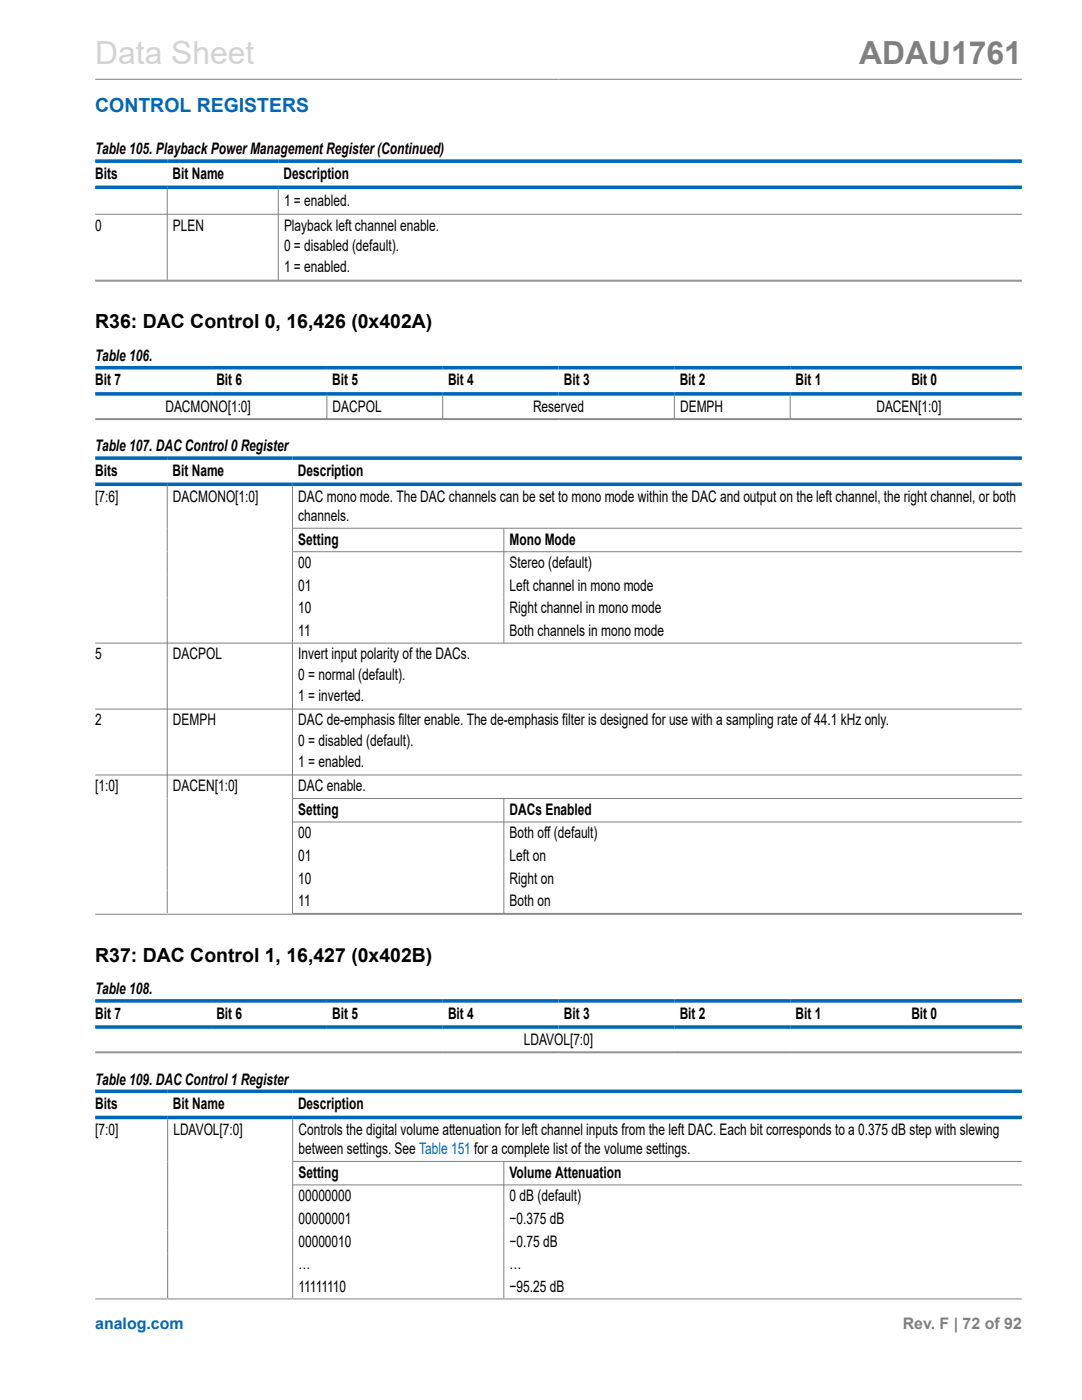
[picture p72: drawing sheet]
<svg xmlns="http://www.w3.org/2000/svg" width="216mm" height="279mm" viewBox="0 0 216 279" stroke-linecap="round" stroke-linejoin="round" font-family="sans-serif">
<defs><g id="words">
<text font-size="6.3" fill="#d3d3d3" x="19" y="12.7">Data Sheet</text>
<text font-size="6.3" fill="#808080" x="171.4" y="12.7">ADAU1761</text>
<text font-size="3.9" fill="#0067b8" x="19" y="22.3">CONTROL REGISTERS</text>
<g font-size="3.9">
<text x="19" y="65.5">R36: DAC Control 0, 16,426 (0x402A)</text>
<text x="19" y="191.9">R37: DAC Control 1, 16,427 (0x402B)</text>
</g>
<g font-size="3.2">
<text x="19" y="30.8">Table 105. Playback Power Management Register(Continued)</text>
<text x="19" y="35.7">Bits</text>
<text x="34.4" y="35.7">Bit Name</text>
<text x="56.6" y="35.7">Description</text>
<text x="56.7" y="41.1">1 = enabled.</text>
<text x="19" y="46">0</text>
<text x="34.5" y="46">PLEN</text>
<text x="56.7" y="46">Playback left channel enable.</text>
<text x="56.7" y="50">0 = disabled (default).</text>
<text x="56.7" y="54.3">1 = enabled.</text>
<text x="19" y="72">Table 106.</text>
<text x="19" y="76.9">Bit 7</text>
<text x="43.2" y="76.9">Bit 6</text>
<text x="66.3" y="76.9">Bit 5</text>
<text x="89.4" y="76.9">Bit 4</text>
<text x="112.5" y="76.9">Bit 3</text>
<text x="135.6" y="76.9">Bit 2</text>
<text x="158.7" y="76.9">Bit 1</text>
<text x="181.8" y="76.9">Bit 0</text>
<text x="33" y="82.1">DACMONO[1:0]</text>
<text x="66.4" y="82.1">DACPOL</text>
<text x="106.4" y="82.1">Reserved</text>
<text x="135.7" y="82.1">DEMPH</text>
<text x="174.9" y="82.1">DACEN[1:0]</text>
<text x="19" y="90.1">Table 107. DAC Control 0 Register</text>
<text x="19" y="95">Bits</text>
<text x="34.4" y="95">Bit Name</text>
<text x="59.4" y="95">Description</text>
<text x="19" y="100.2">[7:6]</text>
<text x="34.5" y="100.2">DACMONO[1:0]</text>
<text x="59.5" y="100.2">DAC mono mode. The DAC channels can be set to mono mode within the DAC and output on the left channel, the right channel, or both</text>
<text x="59.5" y="104">channels.</text>
<text x="59.5" y="108.7">Setting</text>
<text x="59.5" y="113.4">00</text>
<text x="101.7" y="108.7">Mono Mode</text>
<text x="101.7" y="113.4">Stereo (default)</text>
<text x="59.5" y="117.9">01</text>
<text x="101.7" y="117.9">Left channel in mono mode</text>
<text x="59.5" y="122.4">10</text>
<text x="101.7" y="122.4">Right channel in mono mode</text>
<text x="19" y="131.6">5</text>
<text x="34.5" y="131.6">DACPOL</text>
<text x="59.5" y="126.9">11</text>
<text x="59.5" y="131.6">Invert input polarity of the DACs.</text>
<text x="101.7" y="126.9">Both channels in mono mode</text>
<text x="59.5" y="135.6">0 = normal (default).</text>
<text x="59.5" y="139.9">1 = inverted.</text>
<text x="19" y="144.8">2</text>
<text x="34.5" y="144.8">DEMPH</text>
<text x="59.5" y="144.8">DAC de-emphasis filter enable. The de-emphasis filter is designed for use with a sampling rate of 44.1 kHz only.</text>
<text x="59.5" y="148.8">0 = disabled (default).</text>
<text x="59.5" y="153">1 = enabled.</text>
<text x="19" y="157.9">[1:0]</text>
<text x="34.5" y="157.9">DACEN[1:0]</text>
<text x="59.5" y="157.9">DAC enable.</text>
<text x="59.5" y="162.6">Setting</text>
<text x="59.5" y="167.3">00</text>
<text x="101.7" y="162.6">DACs Enabled</text>
<text x="101.7" y="167.3">Both off (default)</text>
<text x="59.5" y="171.8">01</text>
<text x="101.7" y="171.8">Left on</text>
<text x="59.5" y="176.3">10</text>
<text x="101.7" y="176.3">Right on</text>
<text x="59.5" y="180.9">11</text>
<text x="101.7" y="180.9">Both on</text>
<text x="19" y="198.4">Table 108.</text>
<text x="19" y="203.3">Bit 7</text>
<text x="43.2" y="203.3">Bit 6</text>
<text x="66.3" y="203.3">Bit 5</text>
<text x="89.4" y="203.3">Bit 4</text>
<text x="112.5" y="203.3">Bit 3</text>
<text x="135.6" y="203.3">Bit 2</text>
<text x="158.7" y="203.3">Bit 1</text>
<text x="181.8" y="203.3">Bit 0</text>
<text x="104.5" y="208.5">LDAVOL[7:0]</text>
<text x="19" y="216.5">Table 109. DAC Control 1 Register</text>
<text x="19" y="221.3">Bits</text>
<text x="34.5" y="221.3">Bit Name</text>
<text x="59.5" y="221.3">Description</text>
<text x="19" y="226.5">[7:0]</text>
<text x="34.6" y="226.5">LDAVOL[7:0]</text>
<text x="59.6" y="226.5">Controls the digital volume attenuation for left channel inputs from the left DAC. Each bit corresponds to a 0.375 dB step with slewing</text>
<text x="59.6" y="230.4">between settings. See Table 151 for a complete list of the volume settings.</text>
<text x="59.6" y="235">Setting</text>
<text x="59.6" y="239.7">00000000</text>
<text x="101.7" y="235">Volume Attenuation</text>
<text x="101.7" y="239.7">0 dB (default)</text>
<text x="59.6" y="244.3">00000001</text>
<text x="101.7" y="244.3">−0.375 dB</text>
<text x="59.6" y="248.8">00000010</text>
<text x="101.7" y="248.8">−0.75 dB</text>
<text x="59.6" y="253.3">…</text>
<text x="59.6" y="257.8">11111110</text>
<text x="101.7" y="253.3">…</text>
<text x="101.7" y="257.8">−95.25 dB</text>
</g>
<text font-size="3.2" fill="#0067b8" x="19" y="265.3">analog.com</text>
<text font-size="3.2" fill="#808080" x="180.1" y="265.3">Rev. F | 72 of 92</text>
</g></defs>
<g fill="none" stroke="#808080" stroke-width=".2">
<path d="M19 15.8h184.9M33.4 37.7v18.3M55.5 37.7v18.3M19 42.8h184.9M19 55.9h184.9M19 56.1h184.9M65.2 79v4.7M88.3 79v4.7M134.6 79v4.7M157.7 79v4.7M19 83.6h184.9M19 83.7h184.9"/>
<path d="M33.4 97v85.3M58.4 97v85.4M58.4 105.4h145.5M58.4 110.1h145.5M100.5 105.4v23M19 128.3h184.9M19 141.5h184.9M19 154.7h184.9M58.4 159.4h145.5M100.5 159.4v23M58.4 164h145.5M19 182.5h184.9"/>
<path d="M58.3 182.3h145.6M19 209.9h184.9M19 210.1h184.9M33.5 223.4v35.7M58.4 223.4v35.7M58.4 231.8h145.5M58.4 236.5h145.5M100.5 231.8v27.3M19 259.2h184.9"/>
</g>
<path d="M19 32.2h184.9M19 37.4h184.9M19 73.4h184.9M19 78.6h184.9M19 91.4h184.9M19 96.7h184.9M19 199.7h184.9M19 205h184.9M19 217.8h184.9M19 223h184.9" fill="none" stroke="#0067b8" stroke-width=".71"/>
<use href="#words"/>
</svg>
